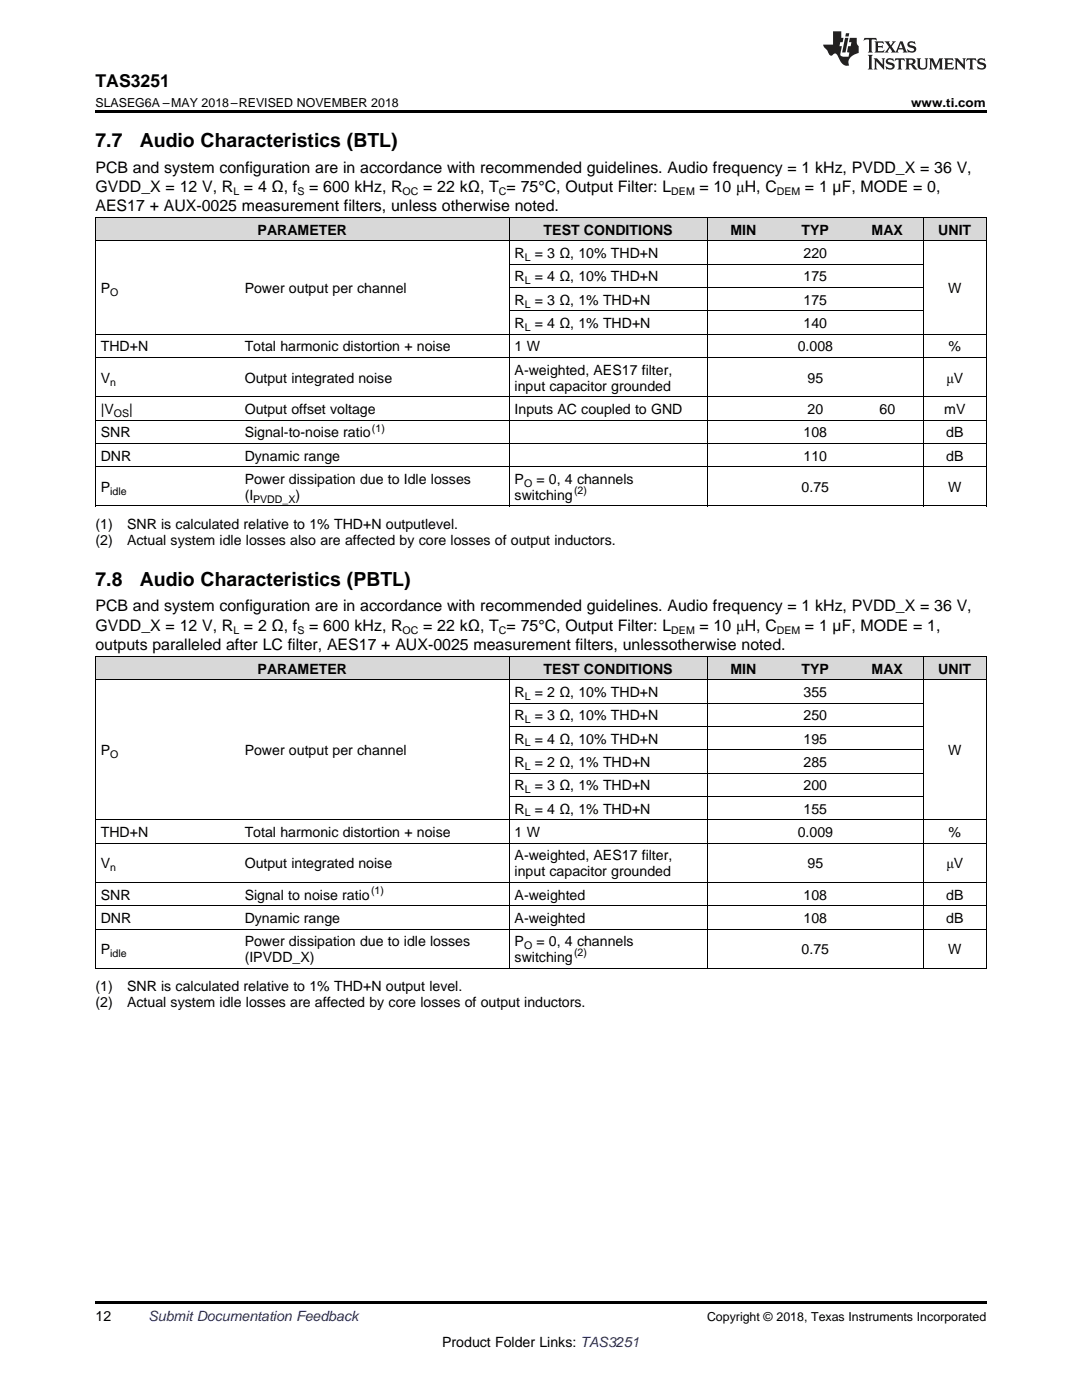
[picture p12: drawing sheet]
<svg xmlns="http://www.w3.org/2000/svg" width="216mm" height="279mm" viewBox="0 0 216 279" stroke-linecap="round" stroke-linejoin="round" font-family="sans-serif">
<defs><g id="words">
<g font-size="3.9">
<text x="19" y="29.3">7.7</text>
<text x="27.9" y="29.3">Audio Characteristics (BTL)</text>
<text x="19" y="116.9">7.8</text>
<text x="27.9" y="116.9">Audio Characteristics (PBTL)</text>
</g>
<text font-size="3.5" x="19" y="17.3">TAS3251</text>
<g font-size="3.2">
<text x="19" y="34.4">PCB and system configuration are in accordance with recommended guidelines. Audio frequency = 1 kHz, PVDD_X = 36 V,</text>
<text x="19" y="38.3">GVDD_X = 12 V, R = 4 Ω, f</text>
<text x="61.7" y="38.3">= 600 kHz, R</text>
<text x="84.5" y="38.3">= 22 kΩ, T = 75°C, Output Filter: L</text>
<text x="139.6" y="38.3">= 10 μH, C</text>
<text x="160.6" y="38.3">= 1 µF, MODE = 0,</text>
<text x="19" y="42.2">AES17 + AUX-0025 measurement filters, unless otherwise noted.</text>
<text x="19" y="122">PCB and system configuration are in accordance with recommended guidelines. Audio frequency = 1 kHz, PVDD_X = 36 V,</text>
<text x="19" y="125.9">GVDD_X = 12 V, R = 2 Ω, f</text>
<text x="61.7" y="125.9">= 600 kHz, R</text>
<text x="84.5" y="125.9">= 22 kΩ, T = 75°C, Output Filter: L</text>
<text x="139.6" y="125.9">= 10 μH, C</text>
<text x="160.6" y="125.9">= 1 µF, MODE = 1,</text>
<text x="19" y="129.8">outputs paralleled after LC filter, AES17 + AUX-0025 measurement filters, unlessotherwise noted.</text>
</g>
<g font-size="2.8">
<text x="51.4" y="46.8">PARAMETER</text>
<text x="108.5" y="46.8">TEST CONDITIONS</text>
<text x="145.7" y="46.8">MIN</text>
<text x="159.9" y="46.8">TYP</text>
<text x="173.9" y="46.8">MAX</text>
<text x="187.2" y="46.8">UNIT</text>
<text x="102.7" y="51.5">R</text>
<text x="106.7" y="51.5">= 3 Ω, 10% THD+N</text>
<text x="160.3" y="51.5">220</text>
<text x="20.1" y="58.5">P</text>
<text x="48.8" y="58.5">Power output per channel</text>
<text x="102.7" y="56.2">R</text>
<text x="106.7" y="56.2">= 4 Ω, 10% THD+N</text>
<text x="160.3" y="56.2">175</text>
<text x="189.2" y="58.5">W</text>
<text x="102.7" y="60.8">R</text>
<text x="102.7" y="65.5">R</text>
<text x="106.7" y="60.8">= 3 Ω, 1% THD+N</text>
<text x="106.7" y="65.5">= 4 Ω, 1% THD+N</text>
<text x="160.3" y="60.8">175</text>
<text x="160.3" y="65.5">140</text>
<text x="20.1" y="70.1">THD+N</text>
<text x="48.8" y="70.1">Total harmonic distortion + noise</text>
<text x="102.7" y="70.1">1 W</text>
<text x="159.2" y="70.1">0.008</text>
<text x="189.3" y="70.1">%</text>
<text x="20.1" y="76.4">V</text>
<text x="48.8" y="76.4">Output integrated noise</text>
<text x="102.7" y="74.8">A-weighted, AES17 filter,</text>
<text x="102.7" y="78">input capacitor grounded</text>
<text x="161.1" y="76.4">95</text>
<text x="188.8" y="76.4">μV</text>
<text x="20.1" y="82.6">|V</text>
<text x="25.8" y="82.6">|</text>
<text x="48.8" y="82.6">Output offset voltage</text>
<text x="102.7" y="82.6">Inputs AC coupled to GND</text>
<text x="161.1" y="82.6">20</text>
<text x="175.5" y="82.6">60</text>
<text x="188.4" y="82.6">mV</text>
<text x="20.1" y="87.3">SNR</text>
<text x="48.8" y="87.3">Signal-to-noise ratio</text>
<text x="160.3" y="87.3">108</text>
<text x="188.8" y="87.3">dB</text>
<text x="20.1" y="91.9">DNR</text>
<text x="48.8" y="91.9">Dynamic range</text>
<text x="160.3" y="91.9">110</text>
<text x="188.8" y="91.9">dB</text>
<text x="20.1" y="98.2">P</text>
<text x="48.8" y="96.6">Power dissipation due to Idle losses</text>
<text x="48.8" y="99.8">(I</text>
<text x="59" y="99.8">)</text>
<text x="102.7" y="96.6">P</text>
<text x="102.7" y="99.8">switching</text>
<text x="107" y="96.6">= 0, 4 channels</text>
<text x="159.9" y="98.2">0.75</text>
<text x="189.2" y="98.2">W</text>
<text x="19" y="105.6">(1)</text>
<text x="25.4" y="105.6">SNR is calculated relative to 1% THD+N outputlevel.</text>
<text x="19" y="108.8">(2)</text>
<text x="25.4" y="108.8">Actual system idle losses also are affected by core losses of output inductors.</text>
<text x="51.4" y="134.4">PARAMETER</text>
<text x="108.5" y="134.4">TEST CONDITIONS</text>
<text x="145.7" y="134.4">MIN</text>
<text x="159.9" y="134.4">TYP</text>
<text x="173.9" y="134.4">MAX</text>
<text x="187.2" y="134.4">UNIT</text>
<text x="102.7" y="139.1">R</text>
<text x="102.7" y="143.8">R</text>
<text x="106.7" y="139.1">= 2 Ω, 10% THD+N</text>
<text x="106.7" y="143.8">= 3 Ω, 10% THD+N</text>
<text x="160.3" y="139.1">355</text>
<text x="160.3" y="143.8">250</text>
<text x="102.7" y="148.4">R</text>
<text x="106.7" y="148.4">= 4 Ω, 10% THD+N</text>
<text x="160.3" y="148.4">195</text>
<text x="20.1" y="150.7">P</text>
<text x="48.8" y="150.7">Power output per channel</text>
<text x="102.7" y="153.1">R</text>
<text x="106.7" y="153.1">= 2 Ω, 1% THD+N</text>
<text x="160.3" y="153.1">285</text>
<text x="189.2" y="150.7">W</text>
<text x="102.7" y="157.7">R</text>
<text x="106.7" y="157.7">= 3 Ω, 1% THD+N</text>
<text x="160.3" y="157.7">200</text>
<text x="20.1" y="167">THD+N</text>
<text x="48.8" y="167">Total harmonic distortion + noise</text>
<text x="102.7" y="162.4">R</text>
<text x="102.7" y="167">1 W</text>
<text x="106.7" y="162.4">= 4 Ω, 1% THD+N</text>
<text x="159.2" y="167">0.009</text>
<text x="160.3" y="162.4">155</text>
<text x="189.3" y="167">%</text>
<text x="20.1" y="173.3">V</text>
<text x="48.8" y="173.3">Output integrated noise</text>
<text x="102.7" y="171.7">A-weighted, AES17 filter,</text>
<text x="161.1" y="173.3">95</text>
<text x="188.8" y="173.3">μV</text>
<text x="20.1" y="179.5">SNR</text>
<text x="48.8" y="179.5">Signal to noise ratio</text>
<text x="102.7" y="174.9">input capacitor grounded</text>
<text x="102.7" y="179.5">A-weighted</text>
<text x="160.3" y="179.5">108</text>
<text x="188.8" y="179.5">dB</text>
<text x="20.1" y="184.2">DNR</text>
<text x="48.8" y="184.2">Dynamic range</text>
<text x="102.7" y="184.2">A-weighted</text>
<text x="160.3" y="184.2">108</text>
<text x="188.8" y="184.2">dB</text>
<text x="20.1" y="190.4">P</text>
<text x="48.8" y="188.8">Power dissipation due to idle losses</text>
<text x="102.7" y="188.8">P</text>
<text x="107" y="188.8">= 0, 4 channels</text>
<text x="159.9" y="190.4">0.75</text>
<text x="189.2" y="190.4">W</text>
<text x="19" y="197.9">(1)</text>
<text x="25.4" y="197.9">SNR is calculated relative to 1% THD+N output level.</text>
<text x="48.8" y="192">(IPVDD_X)</text>
<text x="102.7" y="192">switching</text>
<text x="19" y="201">(2)</text>
<text x="25.4" y="201">Actual system idle losses are affected by core losses of output inductors.</text>
<text x="19" y="263.6">12</text>
<text x="88.2" y="268.9">Product Folder Links: TAS3251</text>
</g>
<text font-size="2.8" fill="#0000c8" x="29.6" y="263.6">Submit Documentation Feedback</text>
<g font-size="2.5">
<text x="19" y="21.4">SLASEG6A –MAY 2018–REVISED NOVEMBER 2018</text>
<text x="181.8" y="21.4">www.ti.com</text>
<text x="141.1" y="263.6">Copyright © 2018, Texas Instruments Incorporated</text>
</g>
<g font-size="2.1">
<text x="46.6" y="38.9">L</text>
<text x="59.3" y="38.9">S</text>
<text x="80.3" y="38.9">OC</text>
<text x="99.6" y="38.9">C</text>
<text x="134" y="38.9">DEM</text>
<text x="155" y="38.9">DEM</text>
<text x="104.7" y="52.1">L</text>
<text x="22" y="59.1">O</text>
<text x="104.7" y="56.7">L</text>
<text x="104.7" y="61.4">L</text>
<text x="104.7" y="66">L</text>
<text x="22" y="76.9">n</text>
<text x="22.7" y="83.2">OS</text>
<text x="74.2" y="86.1">(1)</text>
<text x="22" y="98.7">idle</text>
<text x="50.5" y="100.3">PVDD_X</text>
<text x="104.6" y="97.2">O</text>
<text x="114.5" y="98.6">(2)</text>
<text x="46.6" y="126.5">L</text>
<text x="59.3" y="126.5">S</text>
<text x="80.3" y="126.5">OC</text>
<text x="99.6" y="126.5">C</text>
<text x="134" y="126.5">DEM</text>
<text x="155" y="126.5">DEM</text>
<text x="104.7" y="139.7">L</text>
<text x="104.7" y="144.3">L</text>
<text x="104.7" y="149">L</text>
<text x="22" y="151.3">O</text>
<text x="104.7" y="153.6">L</text>
<text x="104.7" y="158.3">L</text>
<text x="104.7" y="162.9">L</text>
<text x="22" y="173.8">n</text>
<text x="74" y="178.4">(1)</text>
<text x="22" y="191">idle</text>
<text x="104.6" y="189.4">O</text>
<text x="114.5" y="190.9">(2)</text>
</g>
</g></defs>
<g fill="#d8d8d8">
<path d="M19 131.1h28.8v4.6h-28.8z"/>
<path d="M47.8 131.1h53.8v4.6h-53.8z"/>
<path d="M101.6 131.1h39.5v4.6h-39.5z"/>
<path d="M141.1 131.1h14.4v4.6h-14.4z"/>
<path d="M155.5 131.1h14.4v4.6h-14.4z"/>
<path d="M169.9 131.1h14.4v4.6h-14.4z"/>
<path d="M184.3 131.1h12.5v4.6h-12.5z"/>
<path d="M19 43.5h28.8v4.6h-28.8z"/>
<path d="M47.8 43.5h53.8v4.6h-53.8z"/>
<path d="M101.6 43.5h39.5v4.6h-39.5z"/>
<path d="M141.1 43.5h14.4v4.6h-14.4z"/>
<path d="M155.5 43.5h14.4v4.6h-14.4z"/>
<path d="M169.9 43.5h14.4v4.6h-14.4z"/>
<path d="M184.3 43.5h12.5v4.6h-12.5z"/>
</g>
<g fill="#000">
<path d="M19 22h177.8v.5h-177.8zM19 101h.2zM101.5 101h.1zM141 101h.1zM184.1 101h.2zM196.7 101h.1zM19 193.3h.2zM101.5 193.3h.1zM141 193.3h.1zM155.4 193.3h.1zM169.8 193.3h.1zM184.1 193.3h.2z"/>
<path d="M196.7 193.3h.1zM19 259.7h177.8v.5h-177.8z"/>
</g>
<g fill="none" stroke="#000" stroke-width=".2">
<path d="M19 48.1h177.8M19 43.4h177.8M19.1 43.4v57.6M101.6 43.4v57.6M101.6 57.4h82.7M101.6 52.7h82.7M141.1 43.4v57.6M184.2 43.4v57.6M196.8 43.4v57.6M19 79.2h177.8M19 71.3h177.8M19 66.7h177.8"/>
<path d="M101.6 62h82.7M19 93.2h177.8M19 88.5h177.8M19 83.8h177.8M19 101h177.8M19 135.7h177.8M19 131h177.8M19.1 131v62.3M101.6 131v62.3M141.1 131v62.3M184.2 131v62.3M196.8 131v62.3"/>
<path d="M101.6 158.9h82.7M101.6 154.3h82.7M101.6 149.6h82.7M101.6 145h82.7M101.6 140.3h82.7M19 176.1h177.8M19 168.3h177.8M19 163.6h177.8M19 193.2h177.8M19 185.4h177.8M19 180.7h177.8"/>
</g>
<g fill="#231f20">
<path d="M172.5 7.6l-.1 .5 .4-.2h.6v.1v2.1l-.2 .4h.9l-.2-.4v-2.1l.1-.1h.5l.5 .2-.2-.5zM174.5 8.3l.2 .3v1.5l-.2 .4h1.8l.2-.6a1.04 1.04 0 0 1-1.3 .2v-.7h.6l.3 .2v-.6l-.3 .2h-.6v-.6l.8-.1 .4 .3-.2-.5zM176.5 8.3l.9 1.1-.9 1.1h.8l-.2-.2 .4-.7 .5 .7-.2 .2h1.5l-.2-.2 .2-.4h.9l.1 .4-.2 .2h1l-.3-.3-.7-1.9h-.5l-.9 2-.8-1 .9-1h-.8l.1 .3-.4 .5-.3-.6 .1-.2zM179.7 8.6l.4 1h-.7zM181.3 8.4a.63 .63 0 0 0-.2 .7 .63 .63 0 0 0 .6 .4l.6 .2 .1 .2a.75 .75 0 0 1-.7 .4 .75 .75 0 0 1-.6-.5l.1 .7 .1-.1a1.11 1.11 0 0 0 1.5-.6 1.13 1.13 0 0 0-1.2-.8l-.1-.4a1.04 1.04 0 0 1 1.2 .2l-.2-.5-.2 .1-.4-.2zM173.2 10.9l.2 .4v2.2l-.2 .4h1l-.3-.4v-2.2l.3-.4zM174.3 11.6l.3 .4v1.5l-.3 .4h.8l-.2-.4v-1.3l1.5 1.7v-1.9l.2-.4h-.7l.2 .4v.9l-1.1-1.3zM177 11.8a.62 .62 0 0 0-.2 .7 .62 .62 0 0 0 .6 .4l.6 .1 .1 .3a.76 .76 0 0 1-.7 .3 .76 .76 0 0 1-.7-.4l.2 .7 .1-.1a1.11 1.11 0 0 0 1.5-.6 1.13 1.13 0 0 0-1.2-.8l-.1-.4a1.04 1.04 0 0 1 1.2 .2l-.2-.6-.2 .1-.5-.1zM178.7 11.6l-.2 .6a.61 .61 0 0 1 .8-.3v1.6l-.2 .4h.9l-.2-.4v-1.6a.63 .63 0 0 1 .7 .3l-.1-.6zM180.6 11.6l.3 .4v1.5l-.3 .4h1l-.2-.2-.1-.8 .6 .2a.76 .76 0 0 0 1.2 .7l-1-1a.58 .58 0 0 0 .6-.5 .58 .58 0 0 0-.5-.6zM181.4 11.9h.1a.45 .45 0 0 1 .5 .1 .45 .45 0 0 1 .1 .5l-.8 .2zM182.9 11.6l.2 .2a2.17 2.17 0 0 0 .3 1.9 .99 .99 0 0 0 1.6-.6v-1.1l.2-.4h-.7l.2 .2a1.92 1.92 0 0 1-.2 1.8 .6 .6 0 0 1-.9-.5v-1.1l.2-.4zM185.4 11.6l.2 .4v1.5l-.2 .4h.7l-.2-.4v-1.4l.8 1.8 .8-1.8v1.4l-.2 .4h.9l-.2-.4v-1.5l.2-.4h-.8l-.6 1.5-.6-1.5zM188.4 11.6l.2 .4v1.5l-.2 .4h1.8l.1-.6a1.04 1.04 0 0 1-1.2 .1v-.6h.5l.4 .2v-.6l-.4 .2h-.5v-.7h.8l.3 .3-.1-.6zM190.5 11.6l.2 .4v1.5l-.2 .4h.7l-.2-.4v-1.3l1.5 1.7v-1.9l.2-.4h-.7l.2 .4v.9l-1.1-1.3zM192.9 11.6l-.1 .6a.61 .61 0 0 1 .7-.3l.1 1.6-.3 .4h1l-.3-.4 .1-1.6a.63 .63 0 0 1 .7 .3l-.1-.6zM195.2 11.8a.62 .62 0 0 0-.2 .7 .62 .62 0 0 0 .6 .4l.6 .1 .1 .3a.76 .76 0 0 1-.7 .3 .76 .76 0 0 1-.6-.4l.1 .7 .1-.1a1.11 1.11 0 0 0 1.6-.6 1.13 1.13 0 0 0-1.3-.8l-.1-.4a1.04 1.04 0 0 1 1.2 .2l-.1-.6-.2 .1-.5-.1z"/>
<path d="M166.2 6.3v2.6h-1.9v.4l.8 .9a.91 .91 0 0 0 1 .8 .56 .56 0 0 1 .5-.3 .56 .56 0 0 1 .5 .3l.4 .8a1.53 1.53 0 0 0 1.9 1.2 1.54 1.54 0 0 1 1-2.1l.9-.3v-1.4a1.52 1.52 0 0 1-.4-1.6h-1.3l-.2 .8h.5l-.2 .8h-.5l-.1 1v.2l.4 .1-.2 .8a1.93 1.93 0 0 1-1.6-.3l.3-1.8h-.5l.2-.8h.4l.2-.8h-.4v-1.3zM168.6 7.6l-.6 2.9h.7l.6-2.9zM168.8 6.6l-.1 .7h.6l.2-.7z"/>
</g>
<use href="#words"/>
</svg>
